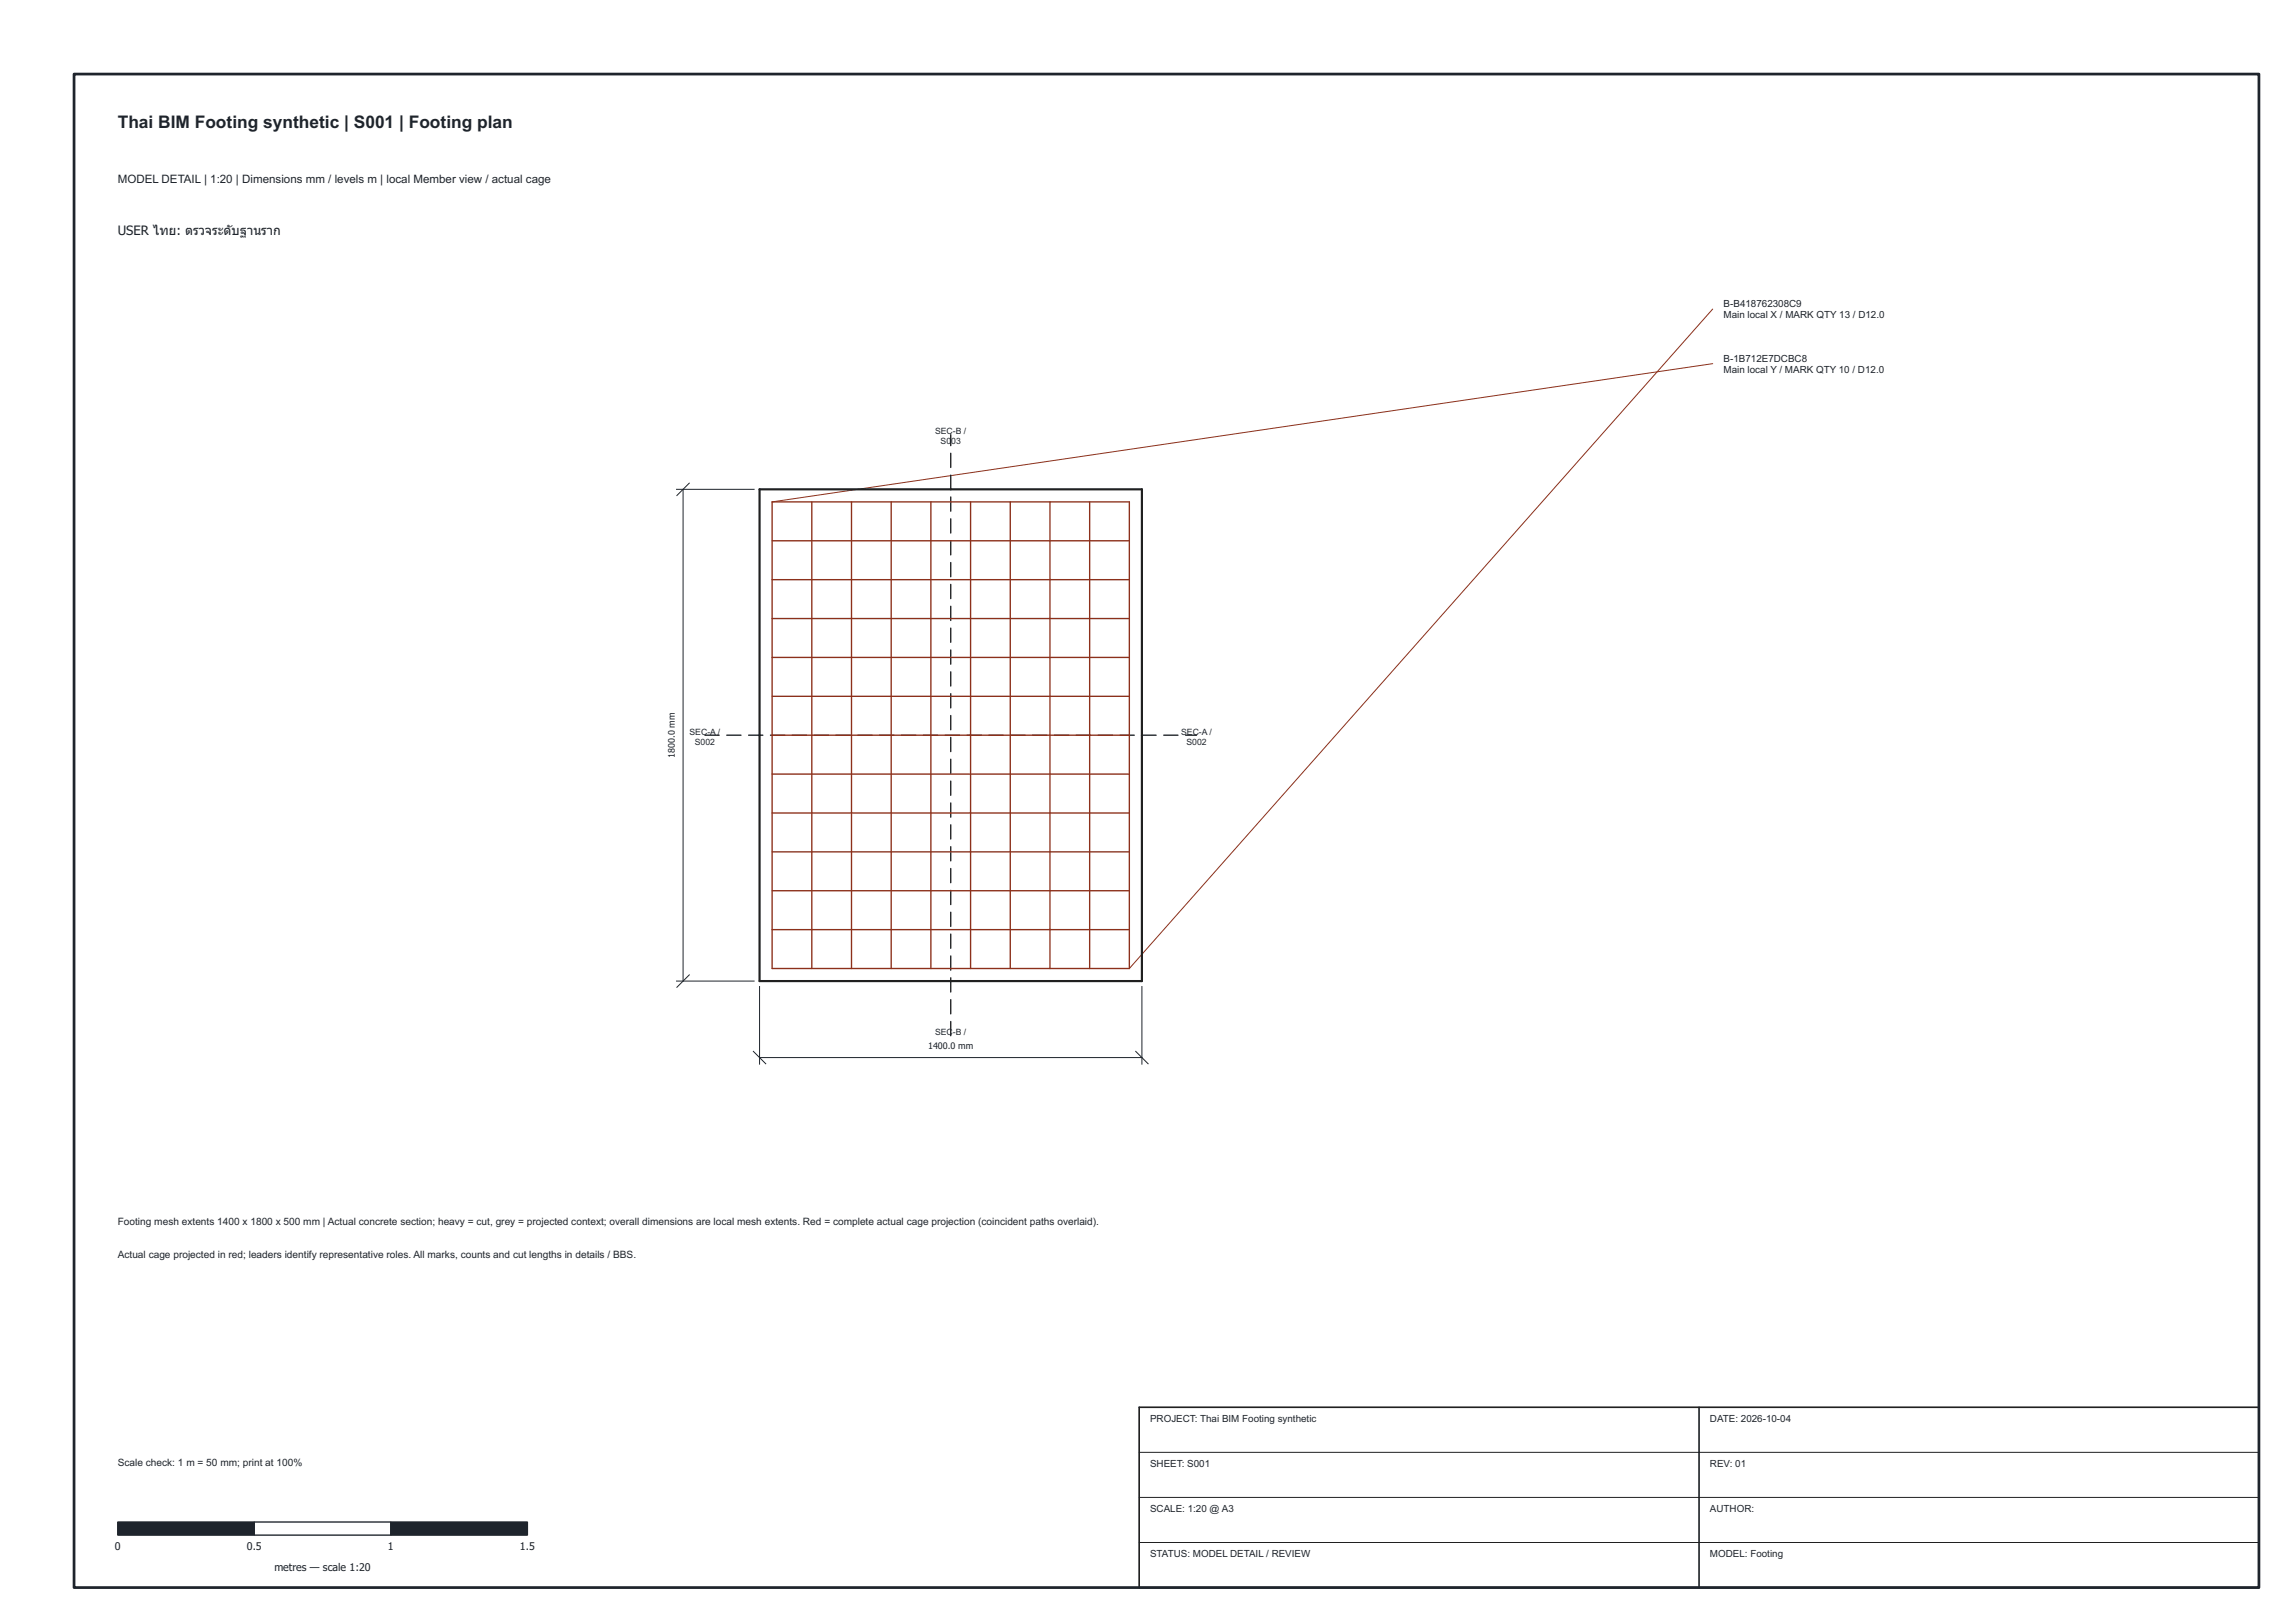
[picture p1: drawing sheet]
<svg xmlns="http://www.w3.org/2000/svg" width="420mm" height="297mm" viewBox="0 0 420 297" stroke-linecap="round" stroke-linejoin="round" font-family="sans-serif">
<defs><g id="words">
<text font-size="3.2" fill="#1e242c" x="21.6" y="23.4">Thai BIM Footing synthetic | S001 | Footing plan</text>
<g font-size="2.4" fill="#1e242c">
<text x="21.6" y="42.9">USER ไทย: ตรวจระดบฐานราก</text>
<text x="42.4" y="42.9">ั</text>
</g>
<text font-size="2.1" fill="#1e242c" x="21.6" y="33.5">MODEL DETAIL | 1:20 | Dimensions mm / levels m | local Member view / actual cage</text>
<g font-size="1.9" fill="#1e242c">
<text x="21.6" y="224.2">Footing mesh extents 1400 x 1800 x 500 mm | Actual concrete section; heavy = cut, grey = projected context; overall dimensions are local mesh extents. Red = complete actual cage projection (coincident paths overlaid).</text>
<text x="21.6" y="230.2">Actual cage projected in red; leaders identify representative roles. All marks, counts and cut lengths in details / BBS.</text>
<text x="21.6" y="268.2">Scale check: 1 m = 50 mm; print at 100%</text>
<text x="21" y="283.7">0</text>
<text x="45.2" y="283.7">0.5</text>
<text x="50.2" y="287.5">metres — scale 1:20</text>
<text x="71" y="283.7">1</text>
<text x="95.2" y="283.7">1.5</text>
</g>
<g font-size="1.8" fill="#1e242c">
<text x="315.6" y="56.2">B-B418762308C9</text>
<text x="315.6" y="58.2">Main local X / MARK QTY 13 / D12.0</text>
<text x="315.6" y="66.2">B-1B712E7DCBC8</text>
<text x="315.6" y="68.2">Main local Y / MARK QTY 10 / D12.0</text>
<text x="210.6" y="260.2">PROJECT: Thai BIM Footing synthetic</text>
<text x="313.1" y="260.2">DATE: 2026-10-04</text>
<text x="210.6" y="268.4">SHEET: S001</text>
<text x="313.1" y="268.4">REV: 01</text>
<text x="210.6" y="276.7">SCALE: 1:20 @ A3</text>
<text x="313.1" y="276.7">AUTHOR:</text>
<text x="210.6" y="284.9">STATUS: MODEL DETAIL / REVIEW</text>
<text x="313.1" y="284.9">MODEL: Footing</text>
</g>
<g font-size="1.6" fill="#1e242c">
<text x="171.2" y="79.5">SEC-B /</text>
<text x="172.2" y="81.3">S0</text>
<text x="174.1" y="81.3">03</text>
<text x="126.2" y="134.5">SEC-A /</text>
<text x="127.2" y="136.3">S002</text>
<text x="216.2" y="134.5">SEC-A /</text>
<text x="217.2" y="136.3">S002</text>
<text x="123.6" y="138.7" transform="rotate(-90 123.6 138.7)">1800.0 mm</text>
<text x="171.2" y="189.5">SEC</text>
<text x="172.2" y="191.3">S003</text>
<text x="174.5" y="189.5">-B /</text>
<text x="169.9" y="192.1">1400.0 mm</text>
</g>
</g></defs>
<path d="M313.6 56.6l-106.8 120.7M313.6 66.6l-172.2 25.3" fill="none" stroke="#8c301b" stroke-width=".18"/>
<path d="M208.6 265.8h205M208.6 274.1h205M208.6 282.3h205" fill="none" stroke="#202020" stroke-width=".18"/>
<g fill="none" stroke="#202020" stroke-width=".25">
<path d="M174.1 79.6v2M174.1 83v2.6M174.1 87v2.6M174.1 91v2.6M174.1 95v2.6M174.1 99v2.6M174.1 103v2.6M174.1 107v2.6M174.1 111v2.6M174.1 115v2.6M174.1 119v2.6M129.1 134.6h2.6"/>
<path d="M133.1 134.6h2.6M137.1 134.6h2.6M141.1 134.6h2.6M145.1 134.6h2.6M149.1 134.6h2.6M153.1 134.6h2.6M157.1 134.6h2.6M161.1 134.6h2.6M165.1 134.6h2.6M169.1 134.6h2.6M173.1 134.6h2.6M174.1 123v2.6"/>
<path d="M174.1 127v2.6M174.1 131v2.6M174.1 135v2.6M174.1 139v2.6M177.1 134.6h2.6M181.1 134.6h2.6M185.1 134.6h2.6M189.1 134.6h2.6M193.1 134.6h2.6M197.1 134.6h2.6M201.1 134.6h2.6M205.1 134.6h2.6"/>
<path d="M209.1 134.6h2.6M213.1 134.6h2.6M217.1 134.6h2M174.1 143v2.6M174.1 147v2.6M174.1 151v2.6M174.1 155v2.6M174.1 159v2.6M174.1 163v2.6M174.1 167v2.6M174.1 171v2.6M174.1 175v2.6"/>
<path d="M174.1 179v2.6M174.1 183v2.6M174.1 187v2.6"/>
</g>
<g fill="none" stroke="#8c301b" stroke-width=".25">
<path d="M141.4 91.9h65.4v85.4h-65.4zM141.4 99h65.4M148.6 91.9v85.4M155.9 91.9v85.4M163.2 91.9v85.4M170.4 91.9v85.4M177.7 91.9v85.4M185 91.9v85.4M192.2 91.9v85.4M199.5 91.9v85.4M141.4 113.2h65.4M141.4 106.1h65.4"/>
<path d="M141.4 134.6h65.4M141.4 127.4h65.4M141.4 120.3h65.4M141.4 155.9h65.4M141.4 148.8h65.4M141.4 141.7h65.4M141.4 170.1h65.4M141.4 163h65.4"/>
</g>
<path d="M139.1 89.6h70v90h-70z" fill="none" stroke="#202020" stroke-width=".4"/>
<path d="M208.6 257.6h205v33h-205zM311.1 257.6v33" fill="none" stroke="#202020" stroke-width=".3"/>
<path d="M21.6 278.6h25v2.4h-25z" fill="#1e242c" stroke="#1e242c" stroke-width=".25"/>
<path d="M46.6 278.6h25v2.4h-25z" fill="#fff" stroke="#1e242c" stroke-width=".25"/>
<path d="M71.6 278.6h25v2.4h-25z" fill="#1e242c" stroke="#1e242c" stroke-width=".25"/>
<path d="M137.9 192.4l2.3 2.3M139.1 180.6v14.2M139.1 193.6h70M207.9 192.4l2.3 2.3M209.1 180.6v14.2" fill="none" stroke="#1e242c" stroke-width=".18"/>
<path d="M166.9 190h14.3v2.8h-14.3z" fill="#fff"/>
<path d="M123.9 89.6h14.2M125.1 89.6v90M126.2 88.4l-2.3 2.3M123.9 179.6h14.2M126.2 178.4l-2.3 2.3" fill="none" stroke="#1e242c" stroke-width=".18"/>
<path d="M121.5 127.4h2.8v14.3h-2.8z" fill="#fff"/>
<path d="M13.6 13.6h400v277h-400z" fill="none" stroke="#1e242c" stroke-width=".5"/>
<use href="#words"/>
</svg>
